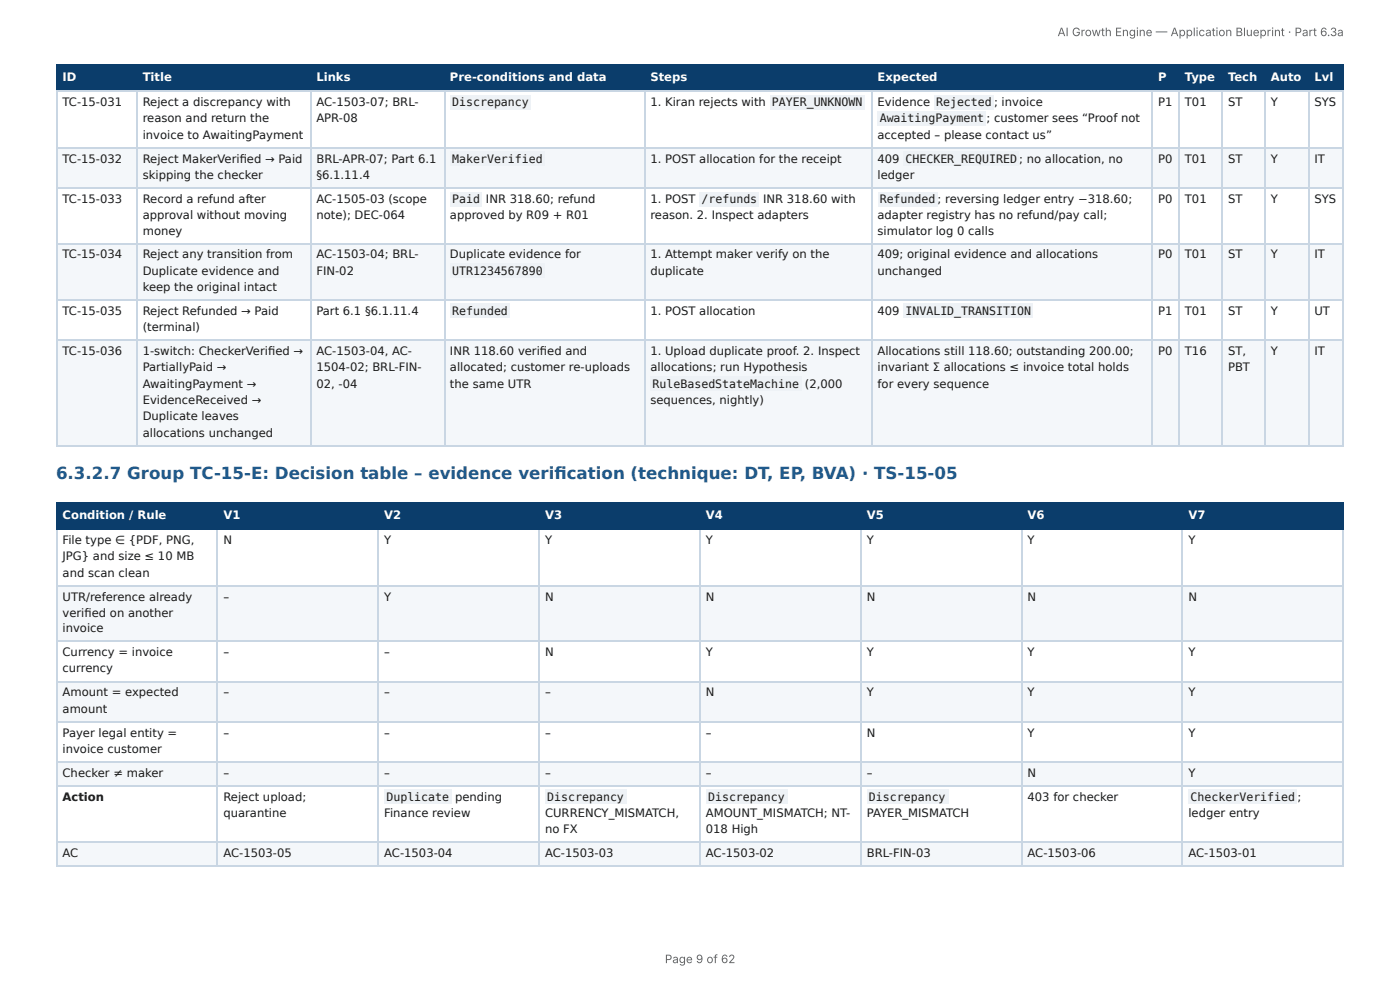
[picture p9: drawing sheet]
<svg xmlns="http://www.w3.org/2000/svg" width="297mm" height="210mm" viewBox="0 0 297 210" stroke-linecap="round" stroke-linejoin="round" font-family="sans-serif">
<defs><g id="words">
<text font-size="3.5" fill="#1f5a8c" x="11.9" y="101.7">6.3.2.7 Group TC-15-E: Decision table – evidence verifi cation (technique: DT, EP, BVA) · TS-15-05</text>
<g font-size="2.5" fill="#666">
<text x="224.6" y="7.7">AI Growth Engine — Application Blueprint · Part 6.3a</text>
<text x="141.2" y="204.5">Page 9 of 62</text>
</g>
<g font-size="2.5" fill="#fff">
<text x="13.3" y="17.2">ID</text>
<text x="30.3" y="17.2">Title</text>
<text x="67.2" y="17.2">Links</text>
<text x="95.6" y="17.2">Pre-conditions and data</text>
<text x="138.1" y="17.2">Steps</text>
<text x="186.4" y="17.2">Expected</text>
<text x="246" y="17.2">P</text>
<text x="251.7" y="17.2">Type</text>
<text x="260.8" y="17.2">Tech</text>
<text x="269.9" y="17.2">Auto</text>
<text x="279.2" y="17.2">Lvl</text>
<text x="13.3" y="110.2">Condition / Rule</text>
<text x="47.5" y="110.2">V1</text>
<text x="81.6" y="110.2">V2</text>
<text x="115.8" y="110.2">V3</text>
<text x="149.9" y="110.2">V4</text>
<text x="184.1" y="110.2">V5</text>
<text x="218.3" y="110.2">V6</text>
<text x="252.4" y="110.2">V7</text>
</g>
<g font-size="2.5" fill="#1a1a1a">
<text x="13.3" y="22.5">TC-15-031</text>
<text x="30.3" y="22.5">Reject a discrepancy with</text>
<text x="67.2" y="22.5">AC-1503-07; BRL-</text>
<text x="96" y="22.5">Discrepancy</text>
<text x="138.1" y="22.5">1. Kiran rejects with</text>
<text x="163.9" y="22.5">PAYER_UNKNOWN</text>
<text x="186.4" y="22.5">Evidence</text>
<text x="198.8" y="22.5">Rejected</text>
<text x="211.1" y="22.5">; invoice</text>
<text x="246" y="22.5">P1</text>
<text x="251.7" y="22.5">T01</text>
<text x="260.8" y="22.5">ST</text>
<text x="269.9" y="22.5">Y</text>
<text x="279.2" y="22.5">SYS</text>
<text x="30.3" y="26">reason and return the</text>
<text x="30.3" y="29.5">invoice to AwaitingPayment</text>
<text x="67.2" y="26">APR-08</text>
<text x="186.4" y="29.5">accepted – please contact us”</text>
<text x="186.8" y="26">AwaitingPayment</text>
<text x="209.5" y="26">; customer sees “Proof not</text>
<text x="13.3" y="34.5">TC-15-032</text>
<text x="30.3" y="34.5">Reject MakerVerifi ed → Paid</text>
<text x="67.2" y="34.5">BRL-APR-07; Part 6.1</text>
<text x="96" y="34.5">MakerVerified</text>
<text x="138.1" y="34.5">1. POST allocation for the receipt</text>
<text x="186.4" y="34.5">409</text>
<text x="192.3" y="34.5">CHECKER_REQUIRED</text>
<text x="216.5" y="34.5">; no allocation, no</text>
<text x="246" y="34.5">P0</text>
<text x="251.7" y="34.5">T01</text>
<text x="260.8" y="34.5">ST</text>
<text x="269.9" y="34.5">Y</text>
<text x="279.2" y="34.5">IT</text>
<text x="30.3" y="38">skipping the checker</text>
<text x="67.2" y="38">§6.1.11.4</text>
<text x="186.4" y="38">ledger</text>
<text x="13.3" y="43.1">TC-15-033</text>
<text x="30.3" y="43.1">Record a refund after</text>
<text x="30.3" y="46.5">approval without moving</text>
<text x="67.2" y="43.1">AC-1505-03 (scope</text>
<text x="67.2" y="46.5">note); DEC-064</text>
<text x="95.6" y="46.5">approved by R09 + R01</text>
<text x="96" y="43.1">Paid</text>
<text x="103.2" y="43.1">INR 318.60; refund</text>
<text x="138.1" y="43.1">1. POST</text>
<text x="138.1" y="46.5">reason. 2. Inspect adapters</text>
<text x="149" y="43.1">/refunds</text>
<text x="162.1" y="43.1">INR 318.60 with</text>
<text x="186.4" y="46.5">adapter registry has no refund/pay call;</text>
<text x="186.8" y="43.1">Refunded</text>
<text x="199.2" y="43.1">; reversing ledger entry −318.60;</text>
<text x="246" y="43.1">P0</text>
<text x="251.7" y="43.1">T01</text>
<text x="260.8" y="43.1">ST</text>
<text x="269.9" y="43.1">Y</text>
<text x="279.2" y="43.1">SYS</text>
<text x="30.3" y="50">money</text>
<text x="186.4" y="50">simulator log 0 calls</text>
<text x="13.3" y="54.8">TC-15-034</text>
<text x="30.3" y="54.8">Reject any transition from</text>
<text x="30.3" y="58.3">Duplicate evidence and</text>
<text x="67.2" y="54.8">AC-1503-04; BRL-</text>
<text x="67.2" y="58.3">FIN-02</text>
<text x="95.6" y="54.8">Duplicate evidence for</text>
<text x="96" y="58.3">UTR1234567890</text>
<text x="138.1" y="54.8">1. Attempt maker verify on the</text>
<text x="138.1" y="58.3">duplicate</text>
<text x="186.4" y="54.8">409; original evidence and allocations</text>
<text x="186.4" y="58.3">unchanged</text>
<text x="246" y="54.8">P0</text>
<text x="251.7" y="54.8">T01</text>
<text x="260.8" y="54.8">ST</text>
<text x="269.9" y="54.8">Y</text>
<text x="279.2" y="54.8">IT</text>
<text x="30.3" y="61.8">keep the original intact</text>
<text x="13.3" y="66.8">TC-15-035</text>
<text x="30.3" y="66.8">Reject Refunded → Paid</text>
<text x="30.3" y="70.3">(terminal)</text>
<text x="67.2" y="66.8">Part 6.1 §6.1.11.4</text>
<text x="96" y="66.8">Refunded</text>
<text x="138.1" y="66.8">1. POST allocation</text>
<text x="186.4" y="66.8">409</text>
<text x="192.3" y="66.8">INVALID_TRANSITION</text>
<text x="246" y="66.8">P1</text>
<text x="251.7" y="66.8">T01</text>
<text x="260.8" y="66.8">ST</text>
<text x="269.9" y="66.8">Y</text>
<text x="279.2" y="66.8">UT</text>
<text x="13.3" y="75.4">TC-15-036</text>
<text x="30.3" y="75.4">1-switch: CheckerVerifi ed →</text>
<text x="67.2" y="75.4">AC-1503-04, AC-</text>
<text x="95.6" y="75.4">INR 118.60 verifi ed and</text>
<text x="138.1" y="75.4">1. Upload duplicate proof. 2. Inspect</text>
<text x="186.4" y="75.4">Allocations still 118.60; outstanding 200.00;</text>
<text x="246" y="75.4">P0</text>
<text x="251.7" y="75.4">T16</text>
<text x="260.8" y="75.4">ST,</text>
<text x="269.9" y="75.4">Y</text>
<text x="279.2" y="75.4">IT</text>
<text x="30.3" y="78.8">PartiallyPaid →</text>
<text x="30.3" y="82.3">AwaitingPayment →</text>
<text x="67.2" y="78.8">1504-02; BRL-FIN-</text>
<text x="67.2" y="82.3">02, -04</text>
<text x="95.6" y="78.8">allocated; customer re-uploads</text>
<text x="95.6" y="82.3">the same UTR</text>
<text x="138.1" y="78.8">allocations; run Hypothesis</text>
<text x="138.6" y="82.3">RuleBasedStateMachine</text>
<text x="170.9" y="82.3">(2,000</text>
<text x="186.4" y="78.8">invariant Σ allocations ≤ invoice total holds</text>
<text x="186.4" y="82.3">for every sequence</text>
<text x="260.8" y="78.8">PBT</text>
<text x="30.3" y="85.8">EvidenceReceived →</text>
<text x="30.3" y="89.2">Duplicate leaves</text>
<text x="138.1" y="85.8">sequences, nightly)</text>
<text x="30.3" y="92.7">allocations unchanged</text>
<text x="13.3" y="115.5">File type ∈ {PDF, PNG,</text>
<text x="13.3" y="119">JPG} and size ≤ 10 MB</text>
<text x="47.5" y="115.5">N</text>
<text x="81.6" y="115.5">Y</text>
<text x="115.8" y="115.5">Y</text>
<text x="149.9" y="115.5">Y</text>
<text x="184.1" y="115.5">Y</text>
<text x="218.3" y="115.5">Y</text>
<text x="252.4" y="115.5">Y</text>
<text x="13.3" y="122.5">and scan clean</text>
<text x="13.3" y="127.5">UTR/reference already</text>
<text x="13.3" y="131">verifi ed on another</text>
<text x="47.5" y="127.5">–</text>
<text x="81.6" y="127.5">Y</text>
<text x="115.8" y="127.5">N</text>
<text x="149.9" y="127.5">N</text>
<text x="184.1" y="127.5">N</text>
<text x="218.3" y="127.5">N</text>
<text x="252.4" y="127.5">N</text>
<text x="13.3" y="134.2">invoice</text>
<text x="13.3" y="139.3">Currency = invoice</text>
<text x="13.3" y="142.8">currency</text>
<text x="47.5" y="139.3">–</text>
<text x="81.6" y="139.3">–</text>
<text x="115.8" y="139.3">N</text>
<text x="149.9" y="139.3">Y</text>
<text x="184.1" y="139.3">Y</text>
<text x="218.3" y="139.3">Y</text>
<text x="252.4" y="139.3">Y</text>
<text x="13.3" y="147.9">Amount = expected</text>
<text x="47.5" y="147.9">–</text>
<text x="81.6" y="147.9">–</text>
<text x="115.8" y="147.9">–</text>
<text x="149.9" y="147.9">N</text>
<text x="184.1" y="147.9">Y</text>
<text x="218.3" y="147.9">Y</text>
<text x="252.4" y="147.9">Y</text>
<text x="13.3" y="151.3">amount</text>
<text x="13.3" y="156.4">Payer legal entity =</text>
<text x="13.3" y="159.9">invoice customer</text>
<text x="47.5" y="156.4">–</text>
<text x="81.6" y="156.4">–</text>
<text x="115.8" y="156.4">–</text>
<text x="149.9" y="156.4">–</text>
<text x="184.1" y="156.4">N</text>
<text x="218.3" y="156.4">Y</text>
<text x="252.4" y="156.4">Y</text>
<text x="13.3" y="164.9">Checker ≠ maker</text>
<text x="47.5" y="164.9">–</text>
<text x="81.6" y="164.9">–</text>
<text x="115.8" y="164.9">–</text>
<text x="149.9" y="164.9">–</text>
<text x="184.1" y="164.9">–</text>
<text x="218.3" y="164.9">N</text>
<text x="252.4" y="164.9">Y</text>
<text x="13.3" y="170">Action</text>
<text x="47.5" y="170">Reject upload;</text>
<text x="47.5" y="173.5">quarantine</text>
<text x="81.6" y="173.5">Finance review</text>
<text x="82.1" y="170">Duplicate</text>
<text x="96.6" y="170">pending</text>
<text x="115.8" y="173.5">CURRENCY_MISMATCH,</text>
<text x="116.2" y="170">Discrepancy</text>
<text x="149.9" y="173.5">AMOUNT_MISMATCH; NT-</text>
<text x="150.4" y="170">Discrepancy</text>
<text x="184.1" y="173.5">PAYER_MISMATCH</text>
<text x="184.6" y="170">Discrepancy</text>
<text x="218.3" y="170">403 for checker</text>
<text x="252.4" y="173.5">ledger entry</text>
<text x="252.9" y="170">CheckerVerified</text>
<text x="275.5" y="170">;</text>
<text x="115.8" y="176.9">no FX</text>
<text x="149.9" y="176.9">018 High</text>
<text x="13.3" y="182">AC</text>
<text x="47.5" y="182">AC-1503-05</text>
<text x="81.6" y="182">AC-1503-04</text>
<text x="115.8" y="182">AC-1503-03</text>
<text x="149.9" y="182">AC-1503-02</text>
<text x="184.1" y="182">BRL-FIN-03</text>
<text x="218.3" y="182">AC-1503-06</text>
<text x="252.4" y="182">AC-1503-01</text>
</g>
</g></defs>
<g fill="#0b3d6b">
<path d="M12.1 14h16.9v5.3h-16.9z"/>
<path d="M29 14h36.9v5.3h-36.9z"/>
<path d="M65.9 14h28.4v5.3h-28.4z"/>
<path d="M94.3 14h42.5v5.3h-42.5z"/>
<path d="M136.8 14h48.2v5.3h-48.2z"/>
<path d="M185 14h59.8v5.3h-59.8z"/>
<path d="M244.8 14h5.5v5.3h-5.5z"/>
<path d="M250.3 14h9.3v5.3h-9.3z"/>
<path d="M259.6 14h9v5.3h-9z"/>
<path d="M268.6 14h9.2v5.3h-9.2z"/>
<path d="M277.8 14h7.6v5.3h-7.6z"/>
</g>
<g fill="#f4f7fa">
<path d="M12.1 31.3h16.9v8.5h-16.9z"/>
<path d="M29 31.3h36.9v8.5h-36.9z"/>
<path d="M65.9 31.3h28.4v8.5h-28.4z"/>
<path d="M94.3 31.3h42.5v8.5h-42.5z"/>
<path d="M136.8 31.3h48.2v8.5h-48.2z"/>
<path d="M185 31.3h59.8v8.5h-59.8z"/>
<path d="M244.8 31.3h5.5v8.5h-5.5z"/>
<path d="M250.3 31.3h9.3v8.5h-9.3z"/>
<path d="M259.6 31.3h9v8.5h-9z"/>
<path d="M268.6 31.3h9.2v8.5h-9.2z"/>
<path d="M277.8 31.3h7.6v8.5h-7.6z"/>
<path d="M12.1 51.8h16.9v12h-16.9z"/>
<path d="M29 51.8h36.9v12h-36.9z"/>
<path d="M65.9 51.8h28.4v12h-28.4z"/>
<path d="M94.3 51.8h42.5v12h-42.5z"/>
<path d="M136.8 51.8h48.2v12h-48.2z"/>
<path d="M185 51.8h59.8v12h-59.8z"/>
<path d="M244.8 51.8h5.5v12h-5.5z"/>
<path d="M250.3 51.8h9.3v12h-9.3z"/>
<path d="M259.6 51.8h9v12h-9z"/>
<path d="M268.6 51.8h9.2v12h-9.2z"/>
<path d="M277.8 51.8h7.6v12h-7.6z"/>
<path d="M12.1 72.4h16.9v22.1h-16.9z"/>
<path d="M29 72.4h36.9v22.1h-36.9z"/>
<path d="M65.9 72.4h28.4v22.1h-28.4z"/>
<path d="M94.3 72.4h42.5v22.1h-42.5z"/>
<path d="M136.8 72.4h48.2v22.1h-48.2z"/>
<path d="M185 72.4h59.8v22.1h-59.8z"/>
<path d="M244.8 72.4h5.5v22.1h-5.5z"/>
<path d="M250.3 72.4h9.3v22.1h-9.3z"/>
<path d="M259.6 72.4h9v22.1h-9z"/>
<path d="M268.6 72.4h9.2v22.1h-9.2z"/>
<path d="M277.8 72.4h7.6v22.1h-7.6z"/>
</g>
<g fill="none" stroke="#0b3d6b" stroke-width=".23">
<path d="M11.9 13.9h273.5M11.9 19.4h273.5M12 13.8v5.7M29.1 13.8v5.7M66 13.8v5.7M94.4 13.8v5.7M136.9 13.8v5.7M185.1 13.8v5.7M244.7 13.8v5.7M250.5 13.8v5.7M259.5 13.8v5.7M268.7 13.8v5.7"/>
<path d="M277.9 13.8v5.7"/>
</g>
<path d="M285.3 13.8v5.7" fill="none" stroke="#0b3d6b" stroke-width=".21"/>
<g fill="none" stroke="#c9d6e3" stroke-width=".23">
<path d="M11.9 19.4h273.5M12 19.5v75.3M29.1 19.5v75.3M66 19.5v75.3M94.4 19.5v75.3M136.9 19.5v75.3M185.1 19.5v75.3M244.7 19.5v75.3M250.5 19.5v75.3M259.5 19.5v75.3M268.7 19.5v75.3M277.9 19.5v75.3"/>
<path d="M11.9 31.4h273.5M11.9 40h273.5M11.9 51.7h273.5M11.9 63.7h273.5M11.9 72.3h273.5M11.9 94.7h273.5"/>
</g>
<path d="M285.3 19.5v75.3" fill="none" stroke="#c9d6e3" stroke-width=".21"/>
<g fill="#0b3d6b">
<path d="M12.1 106.8h34.2v5.5h-34.2z"/>
<path d="M46.3 106.8h34.2v5.5h-34.2z"/>
<path d="M80.5 106.8h34.1v5.5h-34.1z"/>
<path d="M114.6 106.8h34.2v5.5h-34.2z"/>
<path d="M148.8 106.8h34.1v5.5h-34.1z"/>
<path d="M182.9 106.8h34.2v5.5h-34.2z"/>
<path d="M217.1 106.8h34.2v5.5h-34.2z"/>
<path d="M251.3 106.8h34.1v5.5h-34.1z"/>
</g>
<g fill="#f4f7fa">
<path d="M12.1 124.3h34.2v12h-34.2z"/>
<path d="M46.3 124.3h34.2v12h-34.2z"/>
<path d="M80.5 124.3h34.1v12h-34.1z"/>
<path d="M114.6 124.3h34.2v12h-34.2z"/>
<path d="M148.8 124.3h34.1v12h-34.1z"/>
<path d="M182.9 124.3h34.2v12h-34.2z"/>
<path d="M217.1 124.3h34.2v12h-34.2z"/>
<path d="M251.3 124.3h34.1v12h-34.1z"/>
<path d="M12.1 144.9h34.2v8.5h-34.2z"/>
<path d="M46.3 144.9h34.2v8.5h-34.2z"/>
<path d="M80.5 144.9h34.1v8.5h-34.1z"/>
<path d="M114.6 144.9h34.2v8.5h-34.2z"/>
<path d="M148.8 144.9h34.1v8.5h-34.1z"/>
<path d="M182.9 144.9h34.2v8.5h-34.2z"/>
<path d="M217.1 144.9h34.2v8.5h-34.2z"/>
<path d="M251.3 144.9h34.1v8.5h-34.1z"/>
<path d="M12.1 161.9h34.2v4.9h-34.2z"/>
<path d="M46.3 161.9h34.2v4.9h-34.2z"/>
<path d="M80.5 161.9h34.1v4.9h-34.1z"/>
<path d="M114.6 161.9h34.2v4.9h-34.2z"/>
<path d="M148.8 161.9h34.1v4.9h-34.1z"/>
<path d="M182.9 161.9h34.2v4.9h-34.2z"/>
<path d="M217.1 161.9h34.2v4.9h-34.2z"/>
<path d="M251.3 161.9h34.1v4.9h-34.1z"/>
<path d="M12.1 178.8h34.2v5.1h-34.2z"/>
<path d="M46.3 178.8h34.2v5.1h-34.2z"/>
<path d="M80.5 178.8h34.1v5.1h-34.1z"/>
<path d="M114.6 178.8h34.2v5.1h-34.2z"/>
<path d="M148.8 178.8h34.1v5.1h-34.1z"/>
<path d="M182.9 178.8h34.2v5.1h-34.2z"/>
<path d="M217.1 178.8h34.2v5.1h-34.2z"/>
<path d="M251.3 178.8h34.1v5.1h-34.1z"/>
</g>
<path d="M11.9 106.9h273.5M11.9 112.4h273.5M12 106.8v5.7M46.2 106.8v5.7M80.3 106.8v5.7M114.5 106.8v5.7M148.7 106.8v5.7M182.8 106.8v5.7M217 106.8v5.7M251.1 106.8v5.7" fill="none" stroke="#0b3d6b" stroke-width=".23"/>
<path d="M285.3 106.8v5.7" fill="none" stroke="#0b3d6b" stroke-width=".21"/>
<g fill="none" stroke="#c9d6e3" stroke-width=".23">
<path d="M12 112.5v71.6M46.2 112.5v71.6M80.3 112.5v71.6M114.5 112.5v71.6M148.7 112.5v71.6M182.8 112.5v71.6M217 112.5v71.6M251.1 112.5v71.6M11.9 124.4h273.5M11.9 136.2h273.5M11.9 144.7h273.5M11.9 153.3h273.5"/>
<path d="M11.9 161.8h273.5M11.9 166.9h273.5M11.9 178.9h273.5M11.9 184h273.5"/>
</g>
<path d="M285.3 112.5v71.6" fill="none" stroke="#c9d6e3" stroke-width=".21"/>
<g fill="#eef2f6">
<path d="M95.7 20.2h17.1v3h-17.1z"/>
<path d="M163.6 20.2h20v3h-20z"/>
<path d="M198.4 20.2h12.7v3h-12.7z"/>
<path d="M186.4 23.7h23.1v3h-23.1z"/>
<path d="M95.7 32.2h20.1v3h-20.1z"/>
<path d="M191.9 32.2h24.5v3h-24.5z"/>
<path d="M95.7 40.8h6.7v3h-6.7z"/>
<path d="M148.5 40.8h12.7v3h-12.7z"/>
<path d="M186.4 40.8h12.7v3h-12.7z"/>
<path d="M95.7 56h20.1v3h-20.1z"/>
<path d="M95.7 64.5h12.7v3h-12.7z"/>
<path d="M191.9 64.5h27.5v3h-27.5z"/>
<path d="M138.2 80h32v3h-32z"/>
<path d="M81.6 167.7h14.3v3h-14.3z"/>
<path d="M115.8 167.7h17.3v3h-17.3z"/>
<path d="M149.9 167.7h17.3v3h-17.3z"/>
<path d="M184.1 167.7h17.3v3h-17.3z"/>
<path d="M252.4 167.7h23.1v3h-23.1z"/>
</g>
<use href="#words"/>
</svg>
